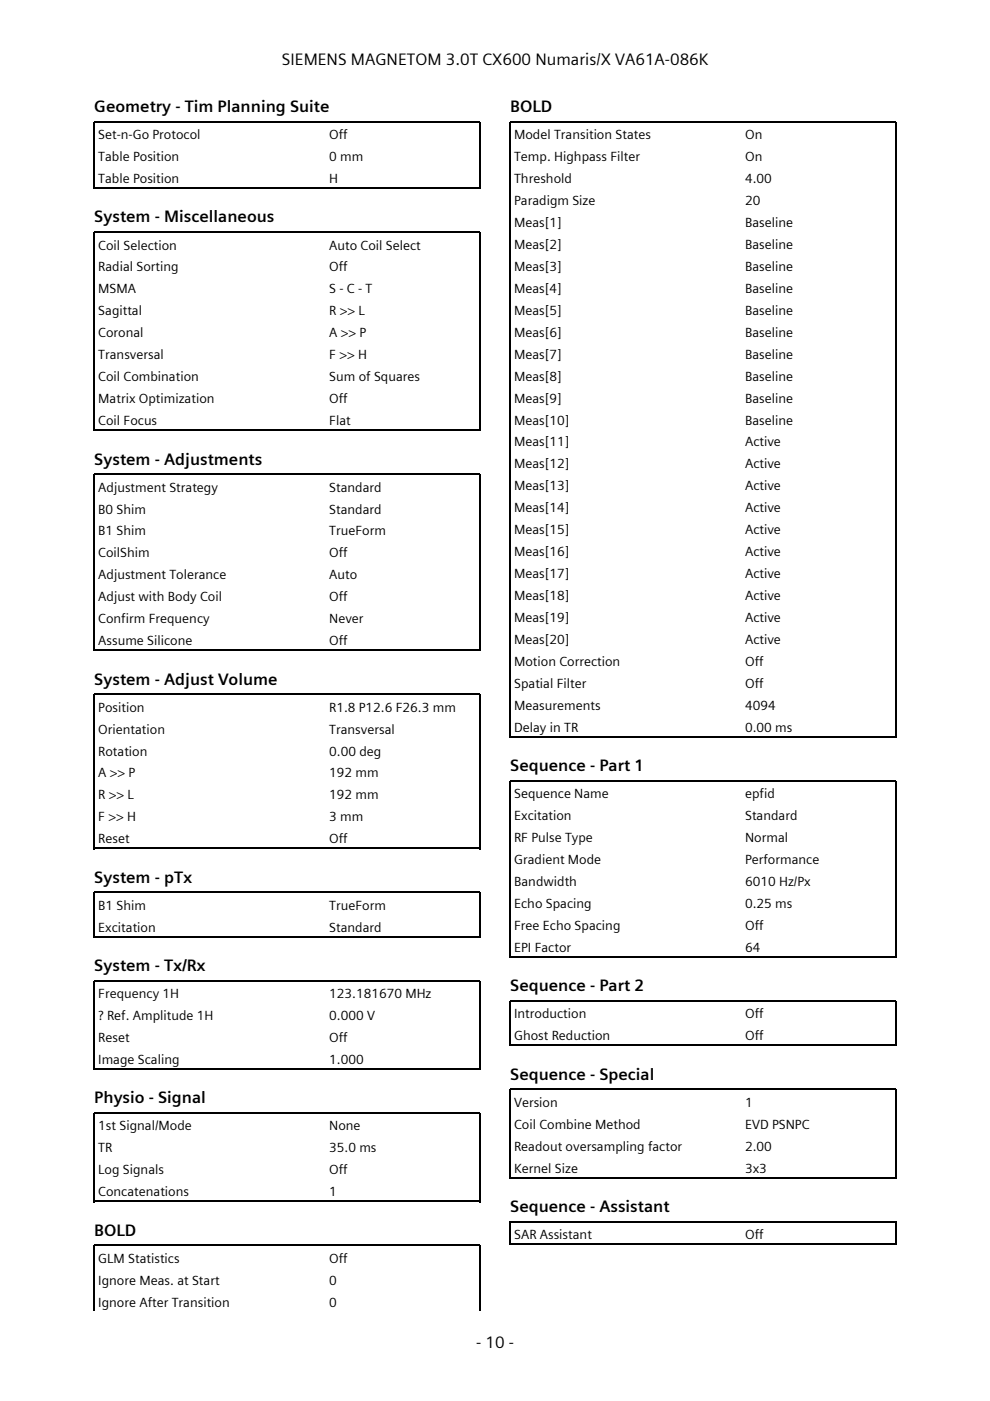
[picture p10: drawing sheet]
<svg xmlns="http://www.w3.org/2000/svg" width="210mm" height="297mm" viewBox="0 0 210 297" stroke-linecap="round" stroke-linejoin="round" font-family="sans-serif">
<defs><g id="words">
<g font-size="3.5">
<text x="59.8" y="13.8">SIEMENS MAGNETOM 3.0T CX600 Numaris/X VA61A-086K</text>
<text x="20" y="23.8">Geometry - Tim Planning Suite</text>
<text x="108.2" y="23.8">BOLD</text>
<text x="20" y="47.2">System - Miscellaneous</text>
<text x="20" y="98.5">System - Adjustments</text>
<text x="20" y="145.2">System - Adjust Volume</text>
<text x="108.2" y="163.5">Sequence - Part 1</text>
<text x="20" y="187.2">System - pTx</text>
<text x="20" y="205.9">System - Tx/Rx</text>
<text x="108.2" y="210.2">Sequence - Part 2</text>
<text x="20" y="234">Physio - Signal</text>
<text x="108.2" y="228.9">Sequence - Special</text>
<text x="108.2" y="257">Sequence - Assistant</text>
<text x="20" y="262">BOLD</text>
<text x="101" y="285.8">- 10 -</text>
</g>
<g font-size="2.8">
<text x="20.8" y="29.5">Set-n-Go Protocol</text>
<text x="69.8" y="29.5">Off</text>
<text x="109" y="29.5">Model Transition States</text>
<text x="158" y="29.5">On</text>
<text x="20.8" y="34.2">Table Position</text>
<text x="69.8" y="34.2">0 mm</text>
<text x="109" y="34.2">Temp. Highpass Filter</text>
<text x="158" y="34.2">On</text>
<text x="20.8" y="38.8">Table Position</text>
<text x="69.8" y="38.8">H</text>
<text x="109" y="38.8">Threshold</text>
<text x="158" y="38.8">4.00</text>
<text x="109" y="43.5">Paradigm Size</text>
<text x="158" y="43.5">20</text>
<text x="20.8" y="52.9">Coil Selection</text>
<text x="69.8" y="52.9">Auto Coil Select</text>
<text x="109" y="48.1">Meas[1]</text>
<text x="109" y="52.8">Meas[2]</text>
<text x="158" y="48.1">Baseline</text>
<text x="158" y="52.8">Baseline</text>
<text x="20.8" y="57.6">Radial Sorting</text>
<text x="69.8" y="57.6">Off</text>
<text x="109" y="57.4">Meas[3]</text>
<text x="158" y="57.4">Baseline</text>
<text x="20.8" y="62.2">MSMA</text>
<text x="69.8" y="62.2">S - C - T</text>
<text x="109" y="62.1">Meas[4]</text>
<text x="158" y="62.1">Baseline</text>
<text x="20.8" y="66.9">Sagittal</text>
<text x="20.8" y="71.5">Coronal</text>
<text x="69.8" y="66.9">R &gt;&gt; L</text>
<text x="69.8" y="71.5">A &gt;&gt; P</text>
<text x="109" y="66.7">Meas[5]</text>
<text x="109" y="71.4">Meas[6]</text>
<text x="158" y="66.7">Baseline</text>
<text x="158" y="71.4">Baseline</text>
<text x="20.8" y="76.2">Transversal</text>
<text x="69.8" y="76.2">F &gt;&gt; H</text>
<text x="109" y="76">Meas[7]</text>
<text x="158" y="76">Baseline</text>
<text x="20.8" y="80.8">Coil Combination</text>
<text x="69.8" y="80.8">Sum of Squares</text>
<text x="109" y="80.7">Meas[8]</text>
<text x="158" y="80.7">Baseline</text>
<text x="20.8" y="85.5">Matrix Optimization</text>
<text x="69.8" y="85.5">Off</text>
<text x="109" y="85.4">Meas[9]</text>
<text x="158" y="85.4">Baseline</text>
<text x="20.8" y="90.1">Coil Focus</text>
<text x="69.8" y="90.1">Flat</text>
<text x="109" y="90">Meas[10]</text>
<text x="109" y="94.7">Meas[11]</text>
<text x="158" y="90">Baseline</text>
<text x="158" y="94.7">Active</text>
<text x="109" y="99.3">Meas[12]</text>
<text x="158" y="99.3">Active</text>
<text x="20.8" y="104.2">Adjustment Strategy</text>
<text x="69.8" y="104.2">Standard</text>
<text x="109" y="104">Meas[13]</text>
<text x="158" y="104">Active</text>
<text x="20.8" y="108.9">B0 Shim</text>
<text x="20.8" y="113.5">B1 Shim</text>
<text x="69.8" y="108.9">Standard</text>
<text x="69.8" y="113.5">TrueForm</text>
<text x="109" y="108.6">Meas[14]</text>
<text x="109" y="113.3">Meas[15]</text>
<text x="158" y="108.6">Active</text>
<text x="158" y="113.3">Active</text>
<text x="20.8" y="118.2">CoilShim</text>
<text x="69.8" y="118.2">Off</text>
<text x="109" y="117.9">Meas[16]</text>
<text x="158" y="117.9">Active</text>
<text x="20.8" y="122.8">Adjustment Tolerance</text>
<text x="69.8" y="122.8">Auto</text>
<text x="109" y="122.6">Meas[17]</text>
<text x="158" y="122.6">Active</text>
<text x="20.8" y="127.5">Adjust with Body Coil</text>
<text x="69.8" y="127.5">Off</text>
<text x="109" y="127.2">Meas[18]</text>
<text x="109" y="131.9">Meas[19]</text>
<text x="158" y="127.2">Active</text>
<text x="158" y="131.9">Active</text>
<text x="20.8" y="132.1">Confirm Frequency</text>
<text x="20.8" y="136.8">Assume Silicone</text>
<text x="69.8" y="132.1">Never</text>
<text x="69.8" y="136.8">Off</text>
<text x="109" y="136.5">Meas[20]</text>
<text x="158" y="136.5">Active</text>
<text x="109" y="141.2">Motion Correction</text>
<text x="158" y="141.2">Off</text>
<text x="109" y="145.9">Spatial Filter</text>
<text x="158" y="145.9">Off</text>
<text x="20.8" y="150.9">Position</text>
<text x="20.8" y="155.5">Orientation</text>
<text x="69.8" y="150.9">R1.8 P12.6 F26.3 mm</text>
<text x="69.8" y="155.5">Transversal</text>
<text x="109" y="150.5">Measurements</text>
<text x="109" y="155.2">Delay in TR</text>
<text x="158" y="150.5">4094</text>
<text x="158" y="155.2">0.00 ms</text>
<text x="20.8" y="160.2">Rotation</text>
<text x="69.8" y="160.2">0.00 deg</text>
<text x="20.8" y="164.8">A &gt;&gt; P</text>
<text x="69.8" y="164.8">192 mm</text>
<text x="20.8" y="169.5">R &gt;&gt; L</text>
<text x="69.8" y="169.5">192 mm</text>
<text x="109" y="169.2">Sequence Name</text>
<text x="109" y="173.9">Excitation</text>
<text x="158" y="169.2">epfid</text>
<text x="158" y="173.9">Standard</text>
<text x="20.8" y="174.2">F &gt;&gt; H</text>
<text x="20.8" y="178.8">Reset</text>
<text x="69.8" y="174.2">3 mm</text>
<text x="69.8" y="178.8">Off</text>
<text x="109" y="178.6">RF Pulse Type</text>
<text x="158" y="178.6">Normal</text>
<text x="109" y="183.2">Gradient Mode</text>
<text x="158" y="183.2">Performance</text>
<text x="109" y="187.9">Bandwidth</text>
<text x="158" y="187.9">6010 Hz/Px</text>
<text x="20.8" y="192.9">B1 Shim</text>
<text x="20.8" y="197.6">Excitation</text>
<text x="69.8" y="192.9">TrueForm</text>
<text x="69.8" y="197.6">Standard</text>
<text x="109" y="192.5">Echo Spacing</text>
<text x="109" y="197.2">Free Echo Spacing</text>
<text x="158" y="192.5">0.25 ms</text>
<text x="158" y="197.2">Off</text>
<text x="109" y="201.8">EPI Factor</text>
<text x="158" y="201.8">64</text>
<text x="20.8" y="211.6">Frequency 1H</text>
<text x="69.8" y="211.6">123.181670 MHz</text>
<text x="109" y="215.9">Introduction</text>
<text x="158" y="215.9">Off</text>
<text x="20.8" y="216.3">? Ref. Amplitude 1H</text>
<text x="20.8" y="220.9">Reset</text>
<text x="69.8" y="216.3">0.000 V</text>
<text x="69.8" y="220.9">Off</text>
<text x="109" y="220.6">Ghost Reduction</text>
<text x="158" y="220.6">Off</text>
<text x="20.8" y="225.6">Image Scaling</text>
<text x="69.8" y="225.6">1.000</text>
<text x="20.8" y="239.7">1st Signal/Mode</text>
<text x="69.8" y="239.7">None</text>
<text x="109" y="234.7">Version</text>
<text x="109" y="239.3">Coil Combine Method</text>
<text x="158" y="234.7">1</text>
<text x="158" y="239.3">EVD PSNPC</text>
<text x="20.8" y="244.3">TR</text>
<text x="69.8" y="244.3">35.0 ms</text>
<text x="109" y="244">Readout oversampling factor</text>
<text x="158" y="244">2.00</text>
<text x="20.8" y="249">Log Signals</text>
<text x="69.8" y="249">Off</text>
<text x="109" y="248.6">Kernel Size</text>
<text x="158" y="248.6">3x3</text>
<text x="20.8" y="253.6">Concatenations</text>
<text x="69.8" y="253.6">1</text>
<text x="109" y="262.7">SAR Assistant</text>
<text x="158" y="262.7">Off</text>
<text x="20.8" y="267.7">GLM Statistics</text>
<text x="69.8" y="267.7">Off</text>
<text x="20.8" y="272.4">Ignore Meas. at Start</text>
<text x="69.8" y="272.4">0</text>
<text x="20.8" y="277">Ignore After Transition</text>
<text x="69.8" y="277">0</text>
</g>
</g></defs>
<g fill="none" stroke="#000" stroke-width=".26">
<path d="M20.1 39.9h81.6M20 40v-14.2h81.8v14.2M20 91.4v-42.2h81.8v42.2M20.1 91.2h81.6M20 138v-37.5h81.8v37.5M20.1 137.9h81.6M108.2 156.4v-130.6h81.8v130.6M108.3 156.3h81.6M20.1 179.9h81.6M20 180v-32.8h81.8v32.8M20 198.8v-9.6h81.8v9.6M20.1 198.6h81.6"/>
<path d="M108.2 203v-37.4h81.8v37.4M108.3 202.9h81.6M20 226.8v-18.9h81.8v18.9M20.1 226.7h81.6M108.2 221.8v-9.6h81.8v9.6M108.3 221.7h81.6M20 254.9v-18.9h81.8v18.9M20.1 254.7h81.6M108.2 249.8v-18.8h81.8v18.8M108.3 249.7h81.6M20 278v-14h81.8v14M108.2 263.9v-4.9h81.8v4.9"/>
<path d="M108.3 263.8h81.6"/>
</g>
<use href="#words"/>
</svg>
